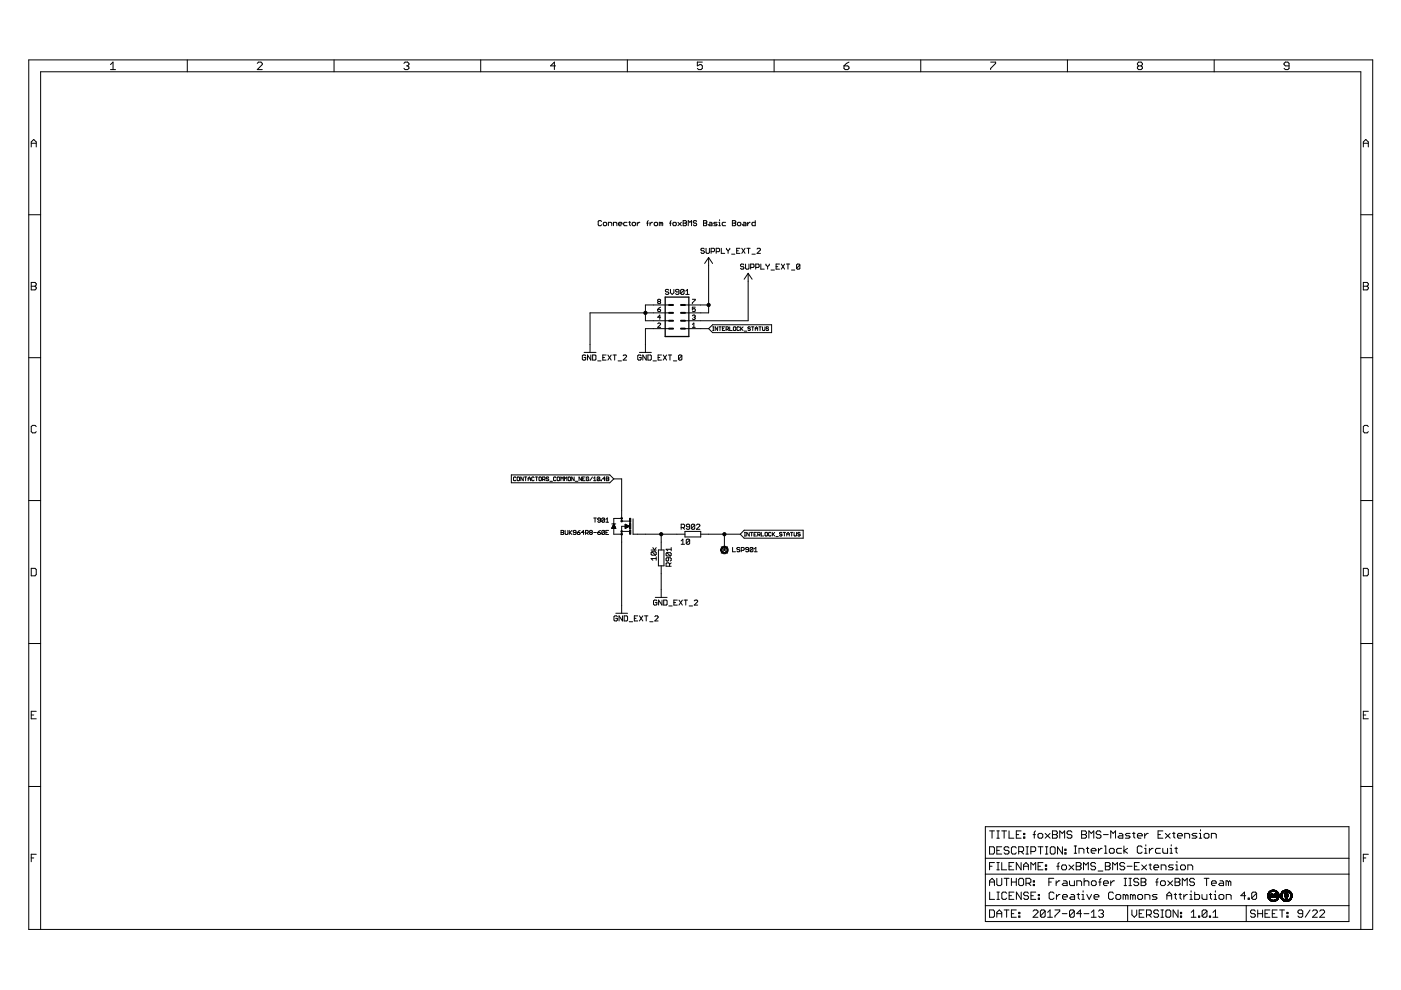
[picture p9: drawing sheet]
<svg xmlns="http://www.w3.org/2000/svg" width="297mm" height="210mm" viewBox="0 0 297 210" stroke-linecap="round" stroke-linejoin="round" font-family="sans-serif">
<g fill="none" stroke="#000" stroke-width=".21">
<path d="M6.1 12.7h284.9v184.4h-284.9zM23.4 13.7l.6-.5v1.6M23.4 14.8h1.1M39.7 12.7v2.5M54.5 13.4l.3-.2h.5l.3 .2v.3l-1.1 1.1h1.1M70.8 12.7v2.5M85.6 13.4l.3-.2h.5l.3 .2v.3l-.3 .3M86.2 14h.2M86.4 14l.3 .2v.3l-.3 .3h-.5l-.3-.3M101.9 12.7v2.5M117.8 14h-1.1l.8-.8v1.6M133 12.7v2.5"/>
<path d="M148.9 13.2h-1.1v.8l.6-.3h.2l.3 .3v.5l-.3 .3h-.5l-.3-.3M164.1 12.7v2.5M178.9 14h.8l.3 .2v.3l-.3 .3h-.5l-.3-.3zM180 13.2l-1.1 .8M195.2 12.7v2.5M210 13.2h1.1v.2l-1.1 1.1v.3M226.3 12.7v2.5M241.4 14l-.2 .2v.3l.2 .3h.5l.3-.3v-.3l-.3-.2M241.4 14l-.2-.3v-.3l.2-.2h.5l.3 .2v.3l-.3 .3M241.4 14h.5M257.4 12.7v2.5M273.3 14h-.8l-.3-.3v-.3l.3-.2h.5l.3 .2v1.1l-.3 .3h-.5l-.3-.3"/>
<path d="M6.6 31.2v-1.1l.6-.5 .5 .5v1.1M6.6 30.4h1.1M289.1 30.4h1M289.1 31.2v-1.1l.5-.5 .5 .5v1.1M6.1 45.5h2.5M6.6 59.9h.8l.3 .3v.2l-.3 .3 .3 .2v.3l-.3 .3h-.8zM127.6 46.9l-.2-.1h-.4l-.2 .1v.8l.2 .2h.4l.2-.2M127.9 47.3l.2-.2h.3l.2 .2v.4l-.2 .2h-.3zM129 47.9v-.8h.5l.2 .2v.6M130.1 47.9v-.8h.5l.2 .2v.6M131.1 47.5h.8l-.2-.4h-.4l-.2 .2 .2 .6h.4M132.9 47.1h-.5l-.2 .2v.4l.2 .2h.5"/>
<path d="M133.3 47.1h.4M133.5 46.9v.8l.2 .2M134 47.3l.6-.2 .1 .2v.4l-.1 .2h-.4l-.2-.2zM135.1 47.1v.8M135.7 47.1l-.6 .4M137.1 47.3h.4M137.5 46.8l-.2 .1v1M137.8 47.1v.8M138.3 47.1l-.5 .4M138.7 47.3l.6-.2 .1 .2v.4l-.1 .2h-.4l-.2-.2zM140.1 47.3l-.3-.2v.8M140.1 47.3v.6"/>
<path d="M140.1 47.3l.2-.2 .2 .2v.6M141.9 47.3h.4M142.3 46.8l-.2 .1v1M142.7 47.3l.5-.2 .2 .2v.4l-.2 .2h-.3l-.2-.2zM143.7 47.1l.8 .8M144.5 47.1l-.8 .8M144.8 46.8h.6l.1 .1-.1 .4 .1 .4-.1 .2h-.6zM144.8 47.3h.6M145.9 47.9v-1.1l.4 .3 .3-.3v1.1M147.7 46.9l-.2-.1h-.3l-.2 .1 .2 .4h.3l.2 .2-.2 .4h-.3l-.2-.2M149.2 46.8h.5l.2 .1-.2 .4 .2 .4-.2 .2h-.5zM149.2 47.3h.5"/>
<path d="M149.3 52.8l-.1-.2-.6 .2 .2 .4h.4l.1 .2-.1 .3h-.4l-.2-.2M149.7 52.6v.9l.2 .2h.3l.2-.2v-.9M150.2 54.6v11.7h-5M150.2 54.6l.9 1.3M150.2 54.6l-.8 1.3M150.4 47.1l.6 .2v.6h-.6l-.2-.2 .2-.2h.6M150.8 53.4h.5l.2-.2v-.4l-.2-.2h-.5v1.1M151.8 53.4h.6l.2-.6-.2-.2h-.6v1.1M152 47.1h-.5l-.2 .2 .2 .2 .5 .2-.2 .2h-.5M152.4 47.1h.2v.8M152.4 47.9h.4M152.6 46.6v.2"/>
<path d="M152.9 52.6v1.1h.7M153.8 47.1h-.5l-.2 .2 .2 .6h.5M154 52.6l.4 .6M154.4 53.2v.5M154.7 52.6l-.3 .6M155.1 53.9h.7M155.3 46.8h.5l.2 .1-.2 .4 .2 .4-.2 .2h-.5zM155.3 47.3h.5M156.2 53.2h.3M156.4 47.3l.1-.2h.4l.2 .2v.4l-.2 .2h-.4zM156.9 52.6h-.7v1.1h.7M157.3 52.6l.7 1.1"/>
<path d="M157.6 47.1l.6 .2v.6h-.6l-.2-.2 .2-.2h.6M157.7 56.2l-.2-.2h-.3l-.2 .2 .2 .3h.3l.2 .2-.2 .4-.5-.2M158 52.6l-.7 1.1M158.1 56v.9l.2 .2h.3l.2-.2v-.9M158.3 52.6h.7M158.5 47.1v.8M158.6 58v10h-13.4M158.6 58l.9 1.2M158.6 58l-.8 1.2M158.7 52.6v1.1M159 47.1l-.5 .4M159.2 56.7h.5l.2-.2-.2-.5h-.5v1.1"/>
<path d="M159.4 53.9h.7M160.1 46.8v1.1h-.5l-.2-.6 .2-.2h.5M160.2 56.7h.6l.2-.2-.2-.5h-.6v1.1M160.5 52.8l.2-.2 .5 .2v.2l-.7 .7h.7M161.3 56v1.1h.7M162.4 56l.4 .5M162.8 56.5v.6M163.1 56l-.3 .5M163.5 57.3h.7M164.5 56.5h.4M165.3 56h-.8v1.1h.8M165.7 56l.6 1.1"/>
<path d="M166.3 56l-.6 1.1M166.7 56h.7M167.1 56v1.1M167.8 57.3h.7M169.6 56.2l-.2-.2h-.3l-.2 .2v.7M169.6 56.2v.7l-.2 .2h-.3l-.2-.2M169.6 56.2l-.7 .7M288.5 45.5h2.5M289.1 59.9h.8l.2 .3v.2l-.2 .3 .2 .2v.3l-.2 .3h-.8zM6.1 75.8h2.5M6.6 60.7h.8M123.8 74.7h2.6"/>
<path d="M124.2 75.4l-.2-.1-.5 .1v.8l.2 .1h.3l.2-.5h-.4M125.3 75.3v1l-.7-1v1M125.6 75.3h.6l.1 .1v.8l-.1 .1h-.6zM126.7 76.5h.7M127.8 75.8h.4M128.5 75.3h-.7v1h.7M128.9 75.3l.7 1M129.6 75.3l-.7 1M130 75.3h.7M130.3 75.3v1M131 76.5h.8M132.1 75.4l.2-.1 .5 .1v.2l-.7 .7h.7"/>
<path d="M135.6 74.7h2.5M135.9 75.4l-.2-.1h-.3l-.2 .1v.8l.2 .1h.3l.2-.1v-.4h-.3M137 75.3v1l-.7-1v1M137.4 75.3h.5l.2 .1v.8l-.2 .1h-.5zM138.5 76.5h.7M139.4 68.6l.2-.1 .5 .1-.7 .8h.7M139.4 65.6h.5l.2 .3-.5 .2zM139.5 75.8h.4M139.6 63.9l-.2-.1 .2-.3 .5 .1-.2 .3M139.6 63.9l-.2 .2 .2 .3 .5-.2-.2-.3M139.6 63.9h.3M140.1 67.3h-.7l.5-.5v.9"/>
<path d="M140.1 65.1l-.7 .5M140.3 75.3h-.8v1h.8M140.6 75.3l.7 1M141.3 75.3l-.7 1M141.7 75.3h.7M141.8 61.5l-.2-.1h-.4l-.1 .1v.2l.1 .2h.4l.2 .4-.2 .1h-.4l-.1-.1M141.9 69.7h-5.1v5M141.9 64.7h-5.1v3.3h5.1M141.9 66.3h-16.8v8.4M142 75.3v1M142.2 61.4v.7l.3 .3 .4-.3v-.7M142.8 76.5h.7"/>
<path d="M144 61.9h-.6l-.2-.2 .2-.3 .6 .1v.8l-.2 .1h-.4l-.2-.1M144.6 75.4l-.2-.1-.6 .1v.8M144.6 75.4v.8l-.2 .1h-.4l-.2-.1M144.6 75.4l-.8 .8M145 61.5l-.2-.1-.5 .1v.8M145 61.5v.8l-.2 .1-.5-.1M145 61.5l-.7 .8M145.2 69.7h5M145.2 64.7h5M145.4 62.4h.7M145.4 61.7l.4-.3v1M146.8 68.8l.3-.3v.9"/>
<path d="M146.8 69.4h.6M146.8 67l.5-.2 .1 .2-.1 .3M146.8 63.5h.6l-.6 .9M147.1 67.3h.2M147.3 67.3l.1 .1-.1 .3-.5-.1M147.4 65.1h-.6v.5l.5-.2 .1 .5-.1 .2-.5-.2M150.2 69.7l.9-.8h12.5v1.6h-12.5zM151.1 70.1h.3M151.1 69.3h.3M151.2 69.3v.8M152.1 69.3v.8l-.5-.8v.8M152.4 69.3h.5"/>
<path d="M152.7 69.3v.8M153.2 69.7h.2M153.7 69.3h-.5v.8h.5M153.9 69.8h.4l.2-.4-.6-.1v.8M154.2 69.8l.3 .3M154.7 69.3v.8h.5M155.5 69.4l.1-.1 .4 .1-.1 .7-.4-.2zM156.8 69.4l-.1-.1-.4 .1 .1 .7 .4-.2M157 69.3v.8M157.2 69.7l.3 .4M157.5 69.3l-.5 .5M157.8 70.2h.5"/>
<path d="M159.1 69.4l-.1-.1-.4 .1 .1 .3 .4 .1-.1 .3-.4-.2M159.3 69.3h.6M159.6 69.3v.8M160.1 70.1v-.5l.3-.3 .2 .3v.5M160.1 69.7h.5M160.9 69.3h.5M161.1 69.3v.8M161.7 69.3l.1 .8 .4-.2v-.6M162.9 69.4l-.1-.1-.4 .1 .2 .3 .3 .1-.1 .3-.4-.2M288.5 75.8h2.5M289.1 60.7h.8M7.7 90.4l-.3-.2h-.5l-.3 .2v1.1l.3 .3h.5l.3-.3"/>
<path d="M290.1 90.4l-.2-.2h-.6l-.2 .2v1.1l.2 .3h.6l.2-.3M6.1 106.1h2.5M108.4 100.7h20.9l.8 .8-.8 .9h-20.9zM109.4 101.3l-.1-.2-.4 .2 .1 .6 .4-.1M109.8 101.1l.4 .2-.2 .6-.4-.1zM110.9 101.1v.8l-.5-.8v.8M111.2 101.1h.5M111.4 101.1v.8M112 101.9v-.5l.2-.3 .3 .3v.5M112 101.5h.5M113.2 101.3l-.1-.2-.4 .2v.5l.2 .1 .3-.1M113.5 101.1h.5"/>
<path d="M113.8 101.1v.8M114.4 101.1l.4 .2-.1 .6-.4-.1zM115 101.7l.6-.2-.2-.4h-.4v.8M115.3 101.7l.3 .2M116.3 101.3l-.3-.2-.2 .3 .4 .1 .1 .3-.1 .1-.4-.1M116.6 102h.5M117.9 101.3l-.1-.2-.4 .2 .1 .6 .4-.1M118.3 101.1l.4 .2v.5l-.2 .1-.4-.1zM118.9 101.9v-.8l.3 .3 .2-.3v.8M119 112.5h.4l.1 .1-.1 .3 .1 .3-.1 .1h-.4zM119 112.9h.4M119.7 101.9v-.8l.2 .3 .3-.3v.8"/>
<path d="M119.8 112.5v.7l.2 .1 .4-.1v-.7M120.6 101.1l.4 .2-.2 .6-.3-.1zM120.7 112.5v.8M120.8 112.9l.5 .4M121.3 112.5l-.6 .5M121.7 101.1v.8l-.5-.8v.8M122 102h.5M122.1 112.9h-.4l-.2-.1 .2-.3 .4 .1v.6l-.1 .1-.5-.1M122.4 112.9h.5l.1 .3-.4 .1zM123 112.5l-.6 .4M123.3 101.1v.8l-.5-.8v.8M123.5 101.5h.3"/>
<path d="M123.8 112.9h-.5l.4-.4v.8M124.1 101.1h-.6v.8h.6M124.1 113l.6-.1-.1-.4h-.5v.8M124.4 113l.3 .3M124.8 101.3l-.1-.2-.4 .2 .1 .6 .4-.1v-.3h-.2M125.2 112.9l-.2 .1 .2 .3 .4-.1-.2-.3M125.2 112.9l-.2-.1 .2-.3 .4 .1-.2 .3M125.2 112.9h.2M125.6 101.1l-.5 .8M125.9 101.9h.5M125.9 101.4l.2-.3v.8M125.9 112.9h.5"/>
<path d="M125.9 109.8h.5M126.2 109.8v.9M126.7 112.9h.5l.1 .3-.4 .1zM127.1 101.3l-.4-.2-.1 .7M127.1 101.3v.5l-.1 .1-.4-.1M127.1 101.3l-.5 .5M127.3 112.5l-.6 .4M127.3 110.3h-.4l-.2-.2 .2-.3 .4 .2v.6l-.1 .1-.5-.1M127.4 101.8l.1 .1zM128.2 112.6l-.5-.1-.1 .1v.6M128.2 112.6v.6l-.2 .1-.4-.1M128.2 110v.6l-.2 .1-.4-.1"/>
<path d="M128.2 110l-.2-.2-.4 .2v.6M128.2 112.6l-.6 .6M128.2 110l-.6 .6M128.3 101.5h-.5l.4-.4v.8M128.5 112.9h.3M128.5 110.7h.5M128.5 110.1l.3-.3v.9M128.5 101.1h.4l.2 .2-.2 .6h-.4zM128.5 101.5h.4M129 112.5h-.5v.8h.5M129.7 112l.4-.9 .5 .9M129.7 112h.9"/>
<path d="M129.7 111.1h.9M129.7 112l.4-.8 .5 .8M129.8 111.9h.7M129.8 111.7h.6M129.9 111.6h.4M130 111.5h.3M130 111.3h.2M130.1 111.2h.1M130.1 101.5h1.7v9h1.7M131.8 109.9h-1.7v3.4h1.7M131.8 112.7h1.7M132.6 111.9h.2"/>
<path d="M132.6 111.7h.5M132.6 111.6h.7M132.6 111.5h.6M132.6 111.3h.3M132.6 111.2h.1M132.6 111.2v.8M132.6 111.2l.9 .4M132.6 111.2l.8 .4-.8 .4M133.5 111.6h-1.7v18.4M133.5 111.6l-.9 .4M134.2 110v3.3h11M138 116.6h1.1"/>
<path d="M138.2 117h.8l.1 .2v.3l-.1 .2M138.2 117l-.2 .2v.3l.2 .2h.8M138.2 117l.8 .7M138.4 116.1l.4 .5 .3-.5M139.1 118.4h-1.1l.4 .4M139.1 118.1v.7M139.6 116.6h1.2v3.4h-1.2zM140.2 113.3v3.3M140.2 120v6.7M141.4 117.2l-.2 .1v.4l.2 .2h.7M141.4 117.2h.7l.2 .1v.4l-.2 .2M141.4 117.2l.7 .7"/>
<path d="M141.8 118.3v.5l-.2 .2-.4-.2v-.4l.2-.1h.7l.2 .1v.4l-.2 .2M142.3 119.3l-.4 .4M142.3 116.1v.7M142.3 116.5h-1.1l.4 .3M144.4 114.7l.4-.4v1.1M144.4 115.4h.7M144.4 111.9h.6l.1-.2-.1-.6h-.6v1.1M144.8 111.9l.3 .3M145.2 112.7h3.4v1.2h-3.4zM146.2 114.5v.7l-.2 .2h-.3l-.2-.2M146.2 111.7h-.5l-.2-.2 .2-.4h.3l.2 .2v.7l-.2 .2h-.3l-.2-.2M146.2 114.5l-.2-.2-.5 .2v.7"/>
<path d="M146.2 114.5l-.7 .7M147.3 111.3l-.2-.2h-.3l-.2 .2v.7M147.3 111.3v.7l-.2 .2h-.3l-.2-.2M147.3 111.3l-.7 .7M147.7 111.3l.1-.2h.4l.2 .2v.2l-.7 .7h.7M148.6 113.3h8.4M152.9 116l1.4 1.3M153.6 113.3v3.3M154.3 116l-1.4 1.3M155.3 116.1v.9h.6M156.8 116.2l-.1-.1-.5 .1 .2 .3 .4 .2-.1 .3-.5-.2M157.2 116.7h.4l.2-.5-.2-.1h-.4v.9"/>
<path d="M157.8 112.4h12.5v1.7h-12.5l-.8-.8zM157.8 112.9h.3M157.8 113.6h.3M157.9 112.9v.7M158.7 116.5h-.5l-.1-.1 .1-.3 .5 .1v.6l-.1 .2-.5-.2M158.9 112.9v.7l-.6-.7v.7M159.1 112.9h.5M159.4 112.9v.7M159.6 116.2v.6l-.1 .2-.5-.2M159.6 116.2l-.4-.1-.2 .1v.6M159.6 116.2l-.6 .6M159.9 113.3h.2"/>
<path d="M159.9 117h.6M159.9 116.4l.4-.3v.9M160.4 112.9h-.5v.7h.5M160.7 113.4h.3l.2-.4-.5-.1v.7M160.9 113.4l.3 .2M161.4 112.9v.7h.5M162.2 113l.1-.1 .4 .1-.1 .6-.4-.1zM163.5 113l-.2-.1-.3 .1v.5l.1 .1 .4-.1M163.7 112.9v.7M163.9 113.3l.4 .3M164.3 112.9l-.6 .5M164.5 113.8h.5"/>
<path d="M165.8 113l-.1-.1-.4 .1 .1 .3 .4 .1-.1 .2-.4-.1M166.1 112.9h.5M166.3 112.9v.7M166.8 113.3h.5M166.8 113.6v-.5l.3-.2 .2 .2v.5M167.6 112.9h.5M167.9 112.9v.7M168.4 112.9l.1 .7 .4-.1v-.6M169.7 113l-.2-.1-.4 .1 .2 .3 .4 .1-.2 .2-.4-.1M288.5 106.1h2.5M6.1 136.4h2.5M6.6 120.5h.8l.3 .3v1l-.3 .3h-.8z"/>
<path d="M130.6 130h2.5M130.9 130.7l-.2-.1-.5 .1v.8l.2 .2h.3l.2-.6h-.4M132 130.6v1.1l-.7-1.1v1.1M132.3 130.6h.6l.2 .1v.8l-.2 .2h-.6zM133.4 131.8h.7M134.5 131.1h.4M135.2 130.6h-.7v1.1h.7M135.6 130.6l.7 1.1M136.3 130.6l-.7 1.1M136.7 130.6h.7M137 130.6v1.1M137.8 131.8h.7"/>
<path d="M138.8 130.7l.2-.1h.4l.1 .1v.2l-.7 .8h.7M138.9 126.7h2.5M139.3 127.4l-.2-.2-.5 .2v.7l.5 .2 .2-.2v-.3h-.4M140.4 127.2v1.1l-.8-1.1v1.1M140.7 127.2h.6l.1 .2v.7l-.1 .2h-.6zM141.8 128.5h.7M141.9 120.1v-.6l-.1-.2h-.4l-.2 .2v.6h1.1M142.9 127.8h.3M143.6 127.2h-.7v1.1h.7M144 127.2l.7 1.1M144.7 127.2l-.7 1.1M145 127.2h.8"/>
<path d="M145.4 127.2v1.1M146.1 128.5h.7M147.2 127.4l.2-.2h.3l.2 .2v.2l-.7 .7h.7M288.5 136.4h2.5M289.1 120.5h.8l.2 .3v1l-.2 .3h-.8zM6.6 151.6h.6M7.7 150.8h-1.1v1.6h1.1M289.1 151.6h.5M290.1 150.8h-1v1.6h1M6.1 166.8h2.5M208.9 175.3h77.1v20.1h-77.1zM209.8 179.5h.8l.2 .3v1l-.2 .3h-.8z"/>
<path d="M209.8 176.2h1M210.3 176.2v1.5M211.3 176.2h.6M211.3 177.7h.6M211.6 176.2v1.5M212.4 179.5h-1.1v1.6h1.1M212.4 176.2h1M212.9 176.2v1.5M213.9 176.2v1.5h1M213.9 179.8l-.2-.3h-.6l-.2 .3v.2l.2 .3h.6l.2 .3v.2l-.2 .3h-.6l-.2-.3M215.5 179.8l-.3-.3h-.5l-.3 .3v1l.3 .3h.5l.3-.3M215.5 177h.5"/>
<path d="M216.5 176.2h-1v1.5h1M217 176.7h.3v.3h-.3zM217 177.5h.3v.2h-.3zM217.5 179.5h.5M217.8 179.5v1.6M219 177h.5M219.5 176.2l-.2 .2v1.3M220.1 177l.2-.3h.5l.3 .3v.5l-.3 .2h-.5l-.2-.2zM220.1 179.5h1M220.6 179.5v1.6M221.6 176.7l1 1M221.6 179.5h.6"/>
<path d="M221.9 179.5v1.6M222.6 176.7l-1 1M222.7 179.8l.2-.3h.5l.3 .3v1l-.3 .3h-.5l-.2-.3zM223.1 176.2h.8l.3 .2v.3l-.3 .3 .3 .2v.3l-.3 .2h-.8zM223.1 177h.8M224.7 177.7v-1.5l.5 .5 .5-.5v1.5M225.3 179.5v1.6l-1.1-1.6v1.6M227.3 176.4l-.3-.2h-.5l-.3 .2v.3l.3 .3h.5l.3 .2v.3l-.3 .2h-.5l-.3-.2M227.8 179.4h.5M228 179.4v1.5M229.3 176.2h.8l.3 .2v.3l-.3 .3 .3 .2v.3l-.3 .2h-.8zM229.3 177h.8"/>
<path d="M230.3 179.9h.5M230.6 179.6v1.1l.2 .2M230.9 177.7v-1.5l.5 .5 .5-.5v1.5M232.9 179.9v1M233.4 176.4l-.2-.2h-.5l-.3 .2v.3l.3 .3h.5l.2 .2v.3l-.2 .2h-.5l-.3-.2M233.7 179.9h-.3l-.5 .5M234 177h1M234.2 179.4h.2v1.5M235.5 177.7v-1.5l.5 .5 .5-.5v1.5M237.3 176.7h.5l.3 .3v.7h-.8l-.3-.2 .3-.3h.8M237.8 179.9h-.8l-.3 .2v.6l.3 .2h.8M238.3 179.4v1.5"/>
<path d="M239.1 179.9l-.8 .5 .8 .5M239.6 176.7h-.8l-.2 .3 .2 .2h.6l.2 .3-.2 .2h-.8M240.1 176.7h.5M240.4 176.4v1.1l.2 .2M241.2 177.2h1v-.2l-.3-.3h-.5l-.2 .3v.5l.2 .2h.5M242.1 179.6l-.2-.2h-.5l-.3 .2v1.1l.3 .2h.5l.2-.2M242.7 179.9h.2v1M242.7 176.7v1M242.9 179.1v.3M243.5 176.7h-.3l-.5 .5M243.7 179.9v1M244.5 179.9h-.3l-.5 .5"/>
<path d="M245.5 177h.5M246 179.9h-.8l-.2 .2v.6l.2 .2h.8M246.5 179.9v.8l.3 .2h.7v-1M246.5 176.2h-1v1.5h1M247.1 176.7l1 1M248.1 179.9h.2v1M248.1 176.7l-1 1M248.3 179.1v.3M248.6 176.7h.5M248.9 176.4v1.1l.2 .2M249.1 179.9h.5M249.4 179.6v1.1l.2 .2"/>
<path d="M249.6 177.2h1.1v-.2l-.3-.3h-.5l-.3 .3v.5l.3 .2h.5M251.2 177.7v-1h.7l.3 .3v.7M253.8 176.7h-.8l-.3 .3 .3 .2h.5l.3 .3-.3 .2h-.8M254.3 177.7h.5M254.3 176.7h.2v1M254.5 175.9v.3M255.3 177l.3-.3h.5l.2 .3v.5l-.2 .2h-.5l-.3-.2zM256.8 177.7v-1h.8l.3 .3v.7M288.5 166.8h2.5M6.6 181.9h.6M7.7 181.1h-1.1v1.6M8.6 197.1v-181.9h279.9v181.9"/>
<path d="M208.9 192h77.1M208.9 185.3h77.1M208.9 182h77.1M209.8 192.9h.8l.2 .3v1l-.2 .3h-.8zM209.8 187.8v-1l.5-.6 .5 .6v1M209.8 183.7h.5M209.8 187h1M209.8 189.1v1.6h1.1M210.8 182.9h-1v1.5M211.3 194.5v-1.1l.6-.5 .5 .5v1.1M211.3 193.7h1.1M211.3 182.9h.6"/>
<path d="M211.3 184.4h.6M211.3 186.2v1.3l.3 .3h.5l.3-.3v-1.3M211.3 180.3h.6M211.4 190.7h.5M211.4 189.1h.5M211.6 182.9v1.5M211.6 189.1v1.6M212.4 182.9v1.5h1M212.9 192.9h1M212.9 186.2h1M213.4 186.2v1.6M213.4 192.9v1.6"/>
<path d="M213.4 189.4l-.2-.3h-.5l-.3 .3v1l.3 .3h.5l.2-.3M213.9 183.7h.5M214 189.9h.5M214.4 193.7h.5M214.4 186.2v1.6M214.4 187h1.1M214.9 182.9h-1v1.5h1M215 189.1h-1v1.6h1M215.5 192.9h-1.1v1.6h1.1M215.5 186.2v1.6M216 193.4h.2v.3h-.2zM216 194.2h.2v.3h-.2z"/>
<path d="M216 180.6h.8l.2-.3v-.5l-.2-.3h-.8v1.6M216.2 186.2h.6l.2 .3v1l-.2 .3h-.6l-.2-.3v-1zM216.5 182.9v1.5l-1-1.5v1.5M216.5 180.6l.5 .5M216.5 189.1v1.6l-1-1.6v1.6M217 183.7h1M217 184.4v-1l.5-.5 .5 .5v1M217.5 187.3h.8l.3-.3v-.5l-.3-.3h-.8v1.6M217.5 181.1h.5M218 187.3l.6 .5M218.1 189.4l-.3-.3h-.5l-.3 .3v.3l.3 .2h.5l.3 .3v.2l-.3 .3h-.5l-.3-.3M218.6 180.6h.7l.3-.3v-.5l-.3-.3h-.7v1.6"/>
<path d="M218.6 184.4v-1.5l.5 .5 .5-.5v1.5M218.6 189.9h.5M219 193.2l.3-.3h.5l.3 .3v.2l-1.1 1.1h1.1M219.1 186.8h.2v.2h-.2zM219.1 187.5h.2v.3h-.2zM219.6 189.1h-1v1.6h1M220.1 183.7h.5M220.1 190.4h.3v.3h-.3zM220.1 189.7h.3v.2h-.3zM221.1 182.9h-1v1.5h1M221.6 193.2l-.3-.3h-.5l-.2 .3v1M221.6 193.2v1l-.3 .3h-.5l-.2-.3"/>
<path d="M221.6 193.2l-1 1M221.6 183.4h.3v.3h-.3zM221.6 184.2h.3v.2h-.3zM221.6 181.1h.6M222.1 194.5h1M222.1 193.4l.5-.5v1.6M222.4 187h.5M223.4 186.2h-1v1.6M223.5 189.4l-.3-.3h-.5l-.3 .3v1l.3 .3h.5l.3-.3M223.7 192.9h1v.3l-1 1v.3M223.9 186.8v1M224 189.7v1"/>
<path d="M224 183.7h.6M224.6 182.9l-.3 .2v1.3M224.7 186.8h-.2l-.6 .5M224.7 189.7h-.2l-.5 .5M225.2 193.7h1M225.3 190.2h1v-.3l-.3-.2h-.5l-.2 .2v.5l.2 .3h.5M225.3 183.4h.6l.2 .3v.5l-.2 .2h-.6l-.2-.2v-.5zM225.5 186.8h.5l.3 .2v.8h-.8l-.3-.3 .3-.2h.8M225.8 180.8h.2v.3h-.2zM225.8 180h.2v.3h-.2zM226.6 183.4l1.1 1M226.8 186.8v.7l.2 .3h.8v-1"/>
<path d="M227.1 189.7h.5l.2 .2v.8h-.7l-.3-.3 .3-.2h.7M227.7 183.4l-1.1 1M227.8 180.9h.5M227.8 193.2l-.3-.3h-.5l-.2 .3v1M227.8 193.2v1l-.3 .3h-.5l-.2-.3M227.8 193.2l-1 1M228.2 182.9h.7l.3 .2v.3l-.3 .3 .3 .2v.3l-.3 .2h-.7zM228.2 183.7h.7M228.3 187.8v-1h.8l.2 .2v.8M228.3 189.7h.6M228.6 189.4v1l.3 .3M228.8 180.9v-1h.8l.2 .2v.8"/>
<path d="M229.3 193.7h-1l.8-.8v1.6M229.4 190.7h.5M229.4 189.7h.2v1M229.6 188.9v.2M229.7 184.4v-1.5l.5 .5 .5-.5v1.5M229.8 193.7h1.1M229.8 187l.3-.2h.5l.3 .2v.8M229.8 186.2v1.6M230.4 189.7l.5 1 .5-1M231.4 180.4h1v-.3l-.3-.2h-.5l-.2 .2v.6l.2 .2h.5M231.4 194.5h1M231.4 193.4l.5-.5v1.6"/>
<path d="M231.4 187l.2-.2h.6l.2 .2v.5l-.2 .3h-.6l-.2-.3zM232 190.2h1v-.3l-.3-.2h-.5l-.2 .2v.5l.2 .3h.5M232.3 183.1l-.3-.2h-.5l-.2 .2v.3l.2 .3h.5l.3 .2v.3l-.3 .2h-.5l-.2-.2M232.8 184.7h1M232.9 193.2l.3-.3h.5l.3 .3v.2l-.3 .3M232.9 187h.5M233.4 193.7h.3M233.4 186.2l-.2 .3v1.3M233.7 193.7l.3 .3v.2l-.3 .3h-.5l-.3-.3M234 187.3h1v-.3l-.3-.2h-.5l-.2 .2v.5l.2 .3h.5M234.2 180.9h.5M234.4 182.9h.7l.3 .2v.3l-.3 .3 .3 .2v.3l-.3 .2h-.7z"/>
<path d="M234.4 183.7h.7M235.2 180.1l.3-.2h.5l.2 .2v.6l-.2 .2h-.5l-.3-.2zM235.5 186.8v1M235.9 184.4v-1.5l.5 .5 .5-.5v1.5M236.1 189.4l-.3-.3h-.5l-.3 .3v1l.3 .3h.5l.3-.3M236.3 186.8h-.3l-.5 .5M236.6 189.9l.2-.2h.6l.2 .2v.5l-.2 .3h-.6l-.2-.3zM238.3 187.8h.5M238.3 186.2h.5M238.5 183.1l-.3-.2h-.5l-.3 .2v.3l.3 .3h.5l.3 .2v.3l-.3 .2h-.5l-.3-.2M238.6 186.2v1.6M238.7 189.9l-.3-.2h-.3v1"/>
<path d="M238.7 189.9v.8M238.7 189.9l.2-.2 .3 .2v.8M239 183.7h1M239.1 192v3.4M239.4 187.8h.5M239.4 186.2h.5M239.6 186.2v1.6M240 192.9v1.1l.5 .5 .5-.5v-1.1M240.2 189.9l.3-.2 .2 .2v.8M240.2 189.9l-.3-.2h-.2v1M240.2 189.9v.8M240.5 183.7h.5"/>
<path d="M241.2 189.9l.3-.2h.5l.3 .2v.5l-.3 .3h-.5l-.3-.3zM241.4 186.5l-.2-.3h-.6l-.2 .3v.3l.2 .2h.6l.2 .3v.2l-.2 .3h-.6l-.2-.3M241.5 193.7h.5M241.6 182.9h-1.1v1.5h1.1M241.9 187h.8M241.9 186.2h.8l.3 .3v.3l-.3 .2 .3 .3v.2l-.3 .3h-.8zM242.1 183.4l1 1M242.5 192.9h-1v1.6h1M242.7 180.9h.5M242.8 190.7v-1h.7l.3 .2v.8M243.1 194h.7l.3-.3v-.5l-.3-.3h-.7v1.6M243.1 183.4l-1 1"/>
<path d="M243.6 194l.5 .5M243.6 183.4h.5M243.9 183.1v1.1l.2 .2M244.6 183.9h1.1v-.2l-.3-.3h-.5l-.3 .3v.5l.3 .2h.5M245 187h.5M245.3 189.7h-.7l-.3 .2 .3 .3h.5l.2 .2-.2 .3h-.8M245.5 186.2l-.2 .3v1.3M245.6 193.2l-.2-.3h-.5l-.3 .3v.2l.3 .3h.5l.2 .3v.2l-.2 .3h-.5l-.3-.3M246 187l.3-.2h.5l.3 .2v.5l-.3 .3h-.5l-.3-.3zM246.1 192.9h.6M246.1 194.5h.6M246.2 184.4v-1h.8l.2 .3v.7"/>
<path d="M246.4 192.9v1.6M247.4 189.9h1M247.4 190.7v-1l.5-.6 .5 .6v1M247.4 192.9h.5l.3 .3v1l-.3 .3h-.5l-.2-.3v-1zM247.6 186.8l1 1M248.1 180.9h.5M248.6 186.8l-1 1M248.8 183.4h-.8l-.3 .3 .3 .2h.5l.3 .3-.3 .2h-.8M248.9 189.7h.5M249.1 187h.8M249.1 186.2h.8l.3 .3v.3l-.3 .2 .3 .3v.2l-.3 .3h-.8zM249.2 189.4v1l.2 .3"/>
<path d="M249.3 184.4h.5M249.3 183.4h.2v1M249.5 182.6v.3M249.8 192.9v1.6l-1.1-1.6v1.6M250 189.7h.5M250.2 189.4v1l.3 .3M250.3 193.4h.2v.3h-.2zM250.3 194.2h.2v.3h-.2zM250.5 183.4h.6l.2 .3v.5l-.2 .2h-.6l-.2-.2v-.5zM250.7 187.8v-1.6l.5 .6 .5-.6v1.6M251 189.7v1M251.8 189.7h-.3l-.5 .5"/>
<path d="M251.8 184.4v-1h.8l.3 .3v.7M252.3 190.7h.5M252.3 189.7h.2v1M252.5 188.9v.2M252.6 194.5h1M252.6 193.4l.5-.5v1.6M253.3 186.5l-.3-.3h-.5l-.3 .3v.3l.3 .2h.5l.3 .3v.2l-.3 .3h-.5l-.3-.3M253.3 189.1v1.6h.8l.2-.3v-.5l-.2-.2h-.8M254.1 194.2h.3v.3h-.3zM254.8 189.7v.7l.3 .3h.8v-1M255.3 186.2h1M255.8 186.2v1.6"/>
<path d="M255.9 193.2l-.2-.3h-.6l-.2 .3v1M255.9 193.2v1l-.2 .3h-.6l-.2-.3M255.9 193.2l-1 1M256.4 189.7h.5M256.4 194.2h.3v.3h-.3zM256.6 189.4v1l.3 .3M256.9 187.3h1v-.3l-.3-.2h-.5l-.2 .2v.5l.2 .3h.5M257.2 194.5h1M257.2 193.4l.5-.5v1.6M257.4 189.7h.3v1M257.4 190.7h.5M257.7 188.9v.2"/>
<path d="M258.4 189.9l.3-.2h.5l.3 .2v.5l-.3 .3h-.5l-.3-.3zM258.7 186.8h.5l.2 .2v.8h-.7l-.3-.3 .3-.2h.7M260 190.7v-1h.8l.2 .2v.8M260.5 187l-.3-.2h-.3v1M260.5 187v.8M260.5 187l.2-.2 .3 .2v.8M264.1 189.9h-1l.7-.8v1.6M264.2 192v3.4M264.6 190.4h.3v.3h-.3zM266.1 193.2l-.2-.3h-.5l-.3 .3v.2l.3 .3h.5l.2 .3v.2l-.2 .3h-.5l-.3-.3M266.4 189.4v1l-.2 .3h-.5l-.3-.3M266.4 189.4l-.2-.3h-.5l-.3 .3v1"/>
<path d="M266.4 189.4l-1 1M266.7 193.7h1M266.7 192.9v1.6M267.7 192.9v1.6M268.2 193.7h.5M268.8 189.9v.1M268.8 189.9h.2M268.8 190.2l.1 .3M268.8 189.7v.1M268.8 190v.2M268.8 189.8v.1M268.8 190.2h.2"/>
<path d="M268.8 190.1h.2M268.8 190h.2M268.8 189.8h.2M268.8 189.7h.2M268.8 190.2h.3M268.8 189.6h.2M268.8 189.6v.1M268.8 190.3h.3M268.8 189.5h.3M268.9 190.4h.2M268.9 190.3l.2 .1M268.9 189.5h.2"/>
<path d="M268.9 189.4h.2M268.9 190.4l.3 .1M268.9 190.5l.1 .1M268.9 189.4l-.1 .2M268.9 190.5h.3M268.9 190.5l.4 .1M269 190.6v.1M269 189.3l-.1 .1M269 190.6h.3M269 189.7v.5M269 190.6l.4 .1M269 190.7l.6 .4h.7"/>
<path d="M269 189.2v.1M269 189.6v.1M269 190.2l.2 .3M269 189.6l-.2 .1M269.1 190.7h.4M269.1 190.8h.4M269.2 189.4l-.2 .2M269.2 190.5l.2 .2M269.2 190.8h.5M269.2 189.4h-.3M269.2 189.3l-.3 .1M269.2 192.9h-1v1.6h1"/>
<path d="M269.2 190.9h1.5M269.3 189.3h-.3M269.3 190.9h1.4M269.3 188.9h1.4M269.3 190h.2M269.3 189.9h.2M269.3 189.8h.2M269.3 190v.1M269.3 189.8v.2M269.3 188.9l-.3 .3M269.3 189.2l-.3 .1M269.3 189.8h.1"/>
<path d="M269.3 190.1h.7M269.3 189.7h.7M269.3 190.1l.1 .1M269.3 189.7v.1M269.4 189.2l-.2 .2M269.4 190.7l.4 .2M269.4 190.2h.5M269.4 189.2h-.4M269.4 191h1.2M269.4 190.2l.2 .1M269.4 189.7h-.1M269.4 188.9h-.1"/>
<path d="M269.4 188.9h1.2M269.4 189.6h.5M269.5 189.1h-.4M269.5 191h1M269.5 190.3h.3M269.5 189.6h.4M269.5 188.8h1M269.5 189.8v.2M269.5 190l.3 .1M269.5 190l-.2 .1M269.5 189.8h-.2M269.6 189.5l-.2 .2"/>
<path d="M269.6 189.7l-.1 .1M269.6 188.8h.7M269.7 191.1h.6M269.7 189h-.5M269.7 189.7h.1M269.7 189.5v.1M269.7 188.7l-.3 .2M269.7 189.7h.6M269.7 193.7h.6M269.7 189.7l.1 .1M269.8 190.1h.5M269.8 189l-.4 .2"/>
<path d="M269.8 189.8h.1M269.8 190.1h.1M269.8 190h.1M269.8 190v.1M269.8 190l.1 .2M269.8 190.2l-.1 .1M269.9 190.2h-.1M269.9 189.6l.1 .1M269.9 189.7h-.5M269.9 188.7h.1M269.9 190.2h.1M270 188.7h.1"/>
<path d="M270 188.7v.2l-.8 .1M270 189.7l-.2 .1M270 189.9l.3 .2M270 189.9h.2M270 190l.1 .2M270 189.8v.2M270 188.9l.7 .1M270 189.8h.2v.2h-.2M270 190.1h.6M270 190.2h.6M270 189.7v.1M270.1 189.7h.5"/>
<path d="M270.1 190.2h.5M270.1 189.6h.5M270.1 190.2l.2 .1M270.1 189.6l-.1 .1M270.2 189l.2 .1M270.2 190.3h.3M270.2 189.6h.3M270.2 189.6h-.1M270.2 188.7l.7 .5M270.3 189.5l-.1 .1M270.3 189.7l-.3 .2M270.3 189h.5"/>
<path d="M270.4 189.7l.1 .1M270.4 189.5v.1M270.4 189.7h.2M270.4 189.1h.1M270.4 190.1h.3M270.4 189.1h.4M270.5 189.8h.1M270.5 190.3h-.1M270.5 189.1l.1 .1M270.5 190h.1M270.5 189.1h.4M270.5 190l-.2 .1"/>
<path d="M270.5 190l.2 .1M270.5 189.6l.2 .1M270.5 190.2v.1M270.6 189.2h.1M270.6 189.2h.3M270.6 190.2h-.1M270.6 189.7h-.6M270.6 189.2l.4 .1M270.6 190.1v.1M270.7 189.2l.1 .2M270.7 189.7l-.2 .1M270.7 190.1h-.1"/>
<path d="M270.7 189.3h.3M270.7 189.3l.3 .1M270.8 192.9h-1.1v1.6h1.1M270.8 190.5l-.6 .4M270.8 189.4l.1 .1M270.8 190.8h-.5M270.8 189.4h.3M270.8 190.8h-.4M270.8 189.5h.3M270.9 189.5v.1M270.9 189.5l.2 .1M270.9 190.7h-.4"/>
<path d="M270.9 190.2h.2M270.9 189.6h.2M270.9 189.2l.1 .1M270.9 190.7l-.6 .4M270.9 189.6v.1M270.9 189.7h.2M270.9 189.6l.2 .1M270.9 190.1l-.1 .4M270.9 189.7l.1 .3M270.9 190.6l-.3 .1M270.9 190.1h.2M270.9 189.8h.3"/>
<path d="M270.9 189.7l.3 .1M271 190l-.1 .1M271 190h.2M271 189.9h.2M271 189.8h.2M271 189.3v.1M271 190.6l-.1 .1M271 190.6h-.4M271 190.5l-.3 .1M271 189.4l.1 .2M271 190.5v.1M271 190.5h-.3"/>
<path d="M271.1 190.4l-.3 .1M271.1 190.4h-.3M271.1 190.3l-.3 .1M271.1 189.6v.1M271.1 190.3l-.1 .2M271.1 190.3h-.2M271.1 189.7l.1 .1M271.1 190.2v.1M271.1 190.2h-.2M271.2 189.8v.2M271.2 190l-.1 .2M271.2 190.1h-.3"/>
<path d="M271.3 192.9h1M271.5 190.1h.3M271.5 190h.3M271.5 189.9h.3M271.5 189.8h.3M271.5 190l.1 .2M271.5 189.8v.2M271.6 190.2h.2M271.6 189.7h.2M271.6 190.2v.1M271.6 189.7l-.1 .1M271.6 190.3h.2"/>
<path d="M271.6 190.3l.1 .2M271.6 189.6v.1M271.6 190.3l.3 .1M271.6 190.4h.3M271.7 190.4l.2 .1M271.7 190.5h.3M271.7 190.5v.1M271.7 189.4l-.1 .2M271.7 190.5l.3 .1M271.7 190.6h.4M271.7 190.6l.2 .2M271.7 189.3v.1"/>
<path d="M271.8 189.8v.2M271.8 190v.1M271.8 190.1l.1 .4M271.8 190.6l.3 .1M271.8 189.7l-.3 .1M271.8 189.7v.1M271.8 189.2l-.1 .1M271.8 189.6l-.2 .1M271.8 189.2h.3M271.8 189.6v.1M271.8 192.9v1.6M271.8 190.7h.4"/>
<path d="M271.8 189.6h-.2M271.8 189.5h-.2M271.9 189.5h-.3M271.9 190.8h.4M271.9 190.8l.2 .1M271.9 189.4l-.3 .1M271.9 190.8h.5M271.9 189.4h-.2M271.9 189.4l-.1 .2M271.9 190.5l.2 .1M272 189.3l-.3 .1M272 189.3l-.1 .1"/>
<path d="M272 190.9h1.5M272 189.3h-.3M272.1 190.6v.1M272.1 188.9h1.3M272.1 190.9h1.3M272.1 189.2l-.4 .1M272.1 190.9l.1 .1M272.1 188.9l-.3 .3M272.1 189.2l-.1 .1M272.1 190.7h.1M272.2 191h1.1M272.2 188.9h1.1"/>
<path d="M272.2 191l.2 .1M272.2 188.9h-.1M272.2 189.1h-.4M272.2 190.7l.3 .2M272.2 189.1l-.1 .1M272.2 191h1M272.2 188.8h1M272.3 189.1h-.4M272.3 189.1h-.1M272.4 188.8h.7M272.4 191.1h.6M272.4 189.6v.5h.6v-.5"/>
<path d="M272.4 190.1h.6M272.4 190h.6M272.4 189.9h.6M272.4 189.8h.6M272.4 189.7h.6M272.4 189.6h.6M272.4 189h-.5M272.5 188.7l-.3 .2M272.5 190.1v.6h.4v-.6M272.5 190.6h.4M272.5 190.5h.4M272.5 190.4h.4"/>
<path d="M272.5 190.3h.4M272.5 190.2h.4M272.5 189l-.2 .1M272.6 189.3h.3M272.6 189.3v.1M272.6 189.4h.1M272.6 189.4h.3M272.6 189.2l.3 .1M272.6 189.2v.1M272.6 189.4v.1M272.6 189.2h.3M272.7 188.7h.1"/>
<path d="M272.7 188.7h-.1M272.7 189h-.7M272.7 189h.8M272.7 188.7h.2M272.7 188.7v.3M272.8 193.4h.3v.3h-.3zM272.8 194.2h.3v.3h-.3zM272.9 189.4l-.3 .1M272.9 189.2l-.3 .1M272.9 189.3h.1M272.9 189.2v.1M272.9 189.3v.1"/>
<path d="M272.9 189.4h.1M272.9 189l.4 .2M273 188.7l.3 .2M273 189h.6M273.2 189.1h.4M273.3 189.1h.3M273.3 188.9h.1M273.3 189.2h.4M273.3 190.7l-.4 .2M273.3 189.2l.3 .2M273.4 189.2l.3 .1M273.4 188.9l.3 .3"/>
<path d="M273.5 189.3h.2M273.5 189.3h.3M273.5 190.8h-.5M273.5 189.4h.3M273.6 190.5l-.3 .2M273.6 189.4l.1 .3M273.6 189.4h.2M273.6 190.8h-.4M273.6 189.5h.3M273.6 190.3h.3M273.6 190.7h-.3M273.6 189.6h.3"/>
<path d="M273.6 190.3v.2M273.7 190.7a1.17 1.17 0 0 1-1.3 .4M273.7 190.2h.2M273.7 189.6h.2M273.7 189.2v.1M273.7 190.6l-.4 .1M273.7 190.1h.2M273.7 189.7h.2M273.7 190.1l-.1 .2M273.7 189.7v.1M273.7 190h.2M273.7 189.9h.2"/>
<path d="M273.7 189.8h.2M273.7 190v.1M273.7 189.8v.2M273.7 190.6h-.3M273.7 189.3l.1 .1M273.7 190.6v.1M273.8 190.5l-.3 .1M273.8 190.5h-.3M273.8 189.4l.1 .2M273.8 190.5l-.1 .1M273.8 190.4l-.2 .1M273.9 190.4h-.3"/>
<path d="M273.9 190.3h-.3M273.9 189.6v.1M273.9 190.3l-.1 .2M273.9 190.2h-.2M273.9 189.7v.1M273.9 190.2v.1M273.9 190.1h-.2M273.9 189.8v.2M273.9 190v.2M276.2 193.7h-.8l-.2-.3v-.2l.2-.3h.5l.3 .3v1l-.3 .3h-.5l-.2-.3M277.7 192.9l-1 1.6M278.3 193.2l.2-.3h.5l.3 .3v.2l-1 1.1h1"/>
<path d="M279.8 193.2l.3-.3h.5l.2 .3v.2l-1 1.1h1M289.1 181.9h.5M290.1 181.1h-1v1.6"/>
</g>
<path d="M141 63h5v8.4h-5z" fill="none" stroke="#000" stroke-width=".28"/>
<path d="M141.9 66.3h.8M141.9 68h.8M141.9 69.7h.8M141.9 64.7h.8M144.4 66.3h.8M144.4 68h.8M144.4 69.7h.8M144.4 64.7h.8" fill="none" stroke="#000" stroke-width=".42"/>
<g fill="#000" stroke="#000" stroke-width=".21">
<path d="M131.7 112.6h.2v.2h-.2z" fill-rule="evenodd"/>
<path d="M131.7 110.4h.2v.2h-.2z" fill-rule="evenodd"/>
<path d="M131.7 109.8h.2v.2h-.2z" fill-rule="evenodd"/>
<path d="M153 116.1a.81 .81 0 0 1 1.3 .1 .81 .81 0 0 1-.5 1.2 .81 .81 0 0 1-1-.8h.3a.53 .53 0 0 1 .7-.5 .53 .53 0 0 1 .2 .9 .53 .53 0 0 1-.9-.2v-.2h-.3z" fill-rule="evenodd"/>
<circle cx="136.8" cy="66.3" r=".34"/>
<circle cx="150.2" cy="64.7" r=".34"/>
<circle cx="131.8" cy="113.3" r=".17"/>
<circle cx="140.2" cy="113.3" r=".34"/>
<circle cx="153.6" cy="113.3" r=".34"/>
</g>
<path d="M133.5 112.4h.2v.9h-.2zM133.5 109.9h.2v.8h-.2zM133.5 111h.2v1.2h-.2z" fill="#000" stroke="#000" stroke-width=".21"/>
</svg>
